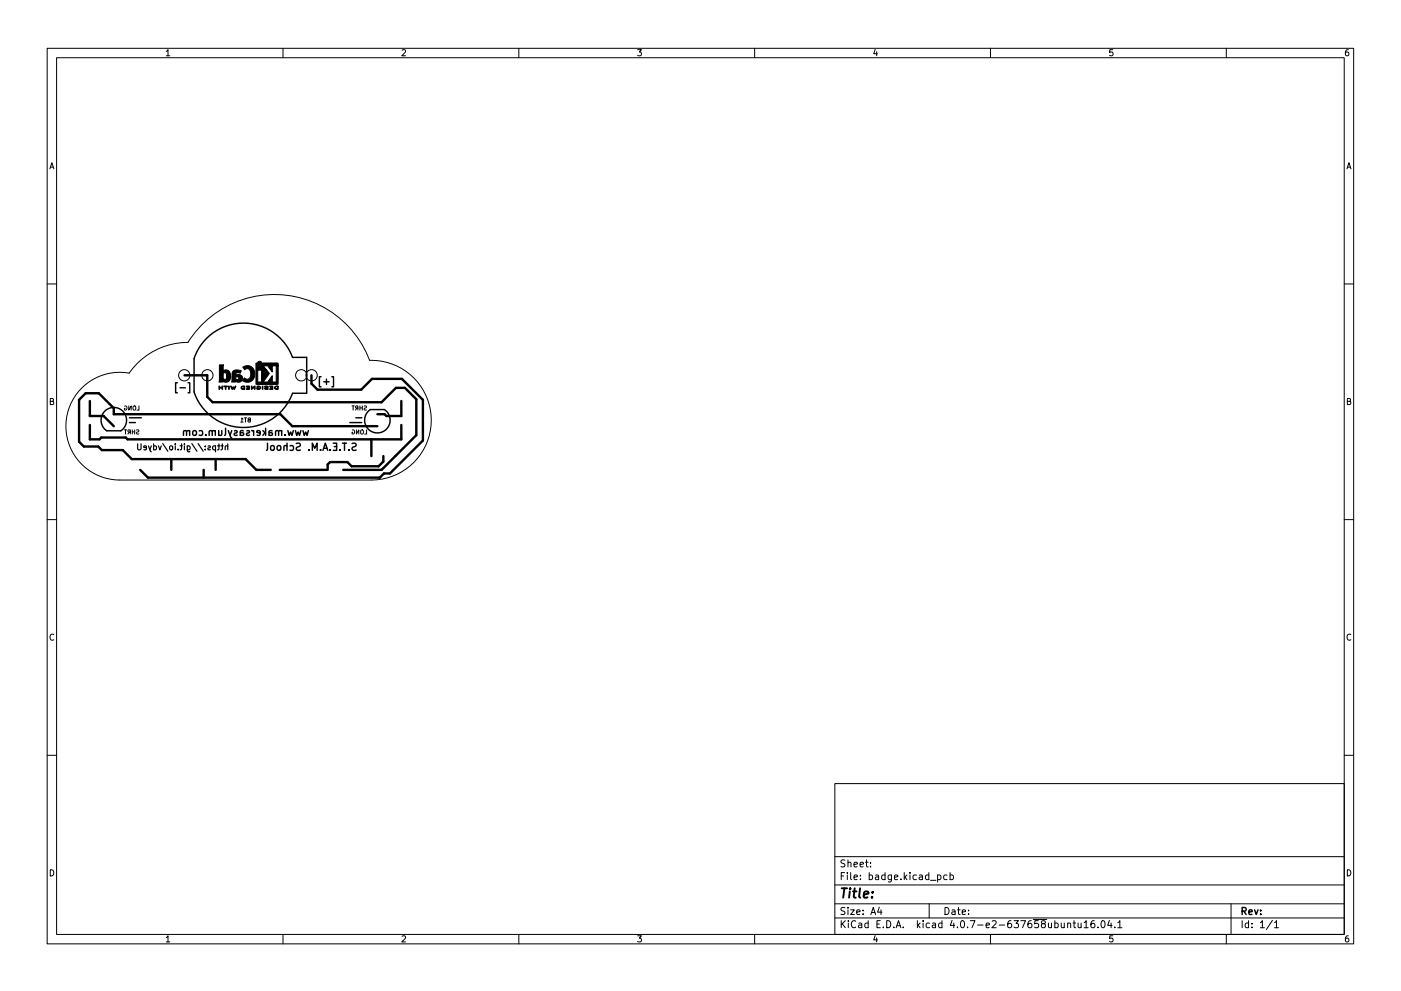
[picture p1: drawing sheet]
<svg xmlns="http://www.w3.org/2000/svg" width="297mm" height="210mm" viewBox="0 0 297 210" stroke-linecap="round" stroke-linejoin="round" font-family="sans-serif">
<g fill="none" stroke="#000" stroke-width=".21">
<path d="M10 10.2h277v190.1h-277zM12 12.2h273v186.1h-273zM35.2 10.9l.4-.4v1.3M35.2 11.8h.8M60 10.2v2M85.2 10.7l.5-.2 .3 .4-.8 .9h.8M110 10.2v2M135.2 10.5h.8l-.4 .5 .3 .2v.5l-.2 .1-.5-.1M160 10.2v2M185.6 10.5l-.4 .9h.9M185.9 11v.8M210 10.2v2"/>
<path d="M235.9 10.5h-.6l-.1 .7 .7-.1v.6l-.2 .1-.5-.1M260 10.2v2M285.9 10.5l-.4 .1-.2 .2-.1 .8 .3 .2 .4-.1v-.6l-.4-.1-.3 .3M10.6 35.8l.4-1.3 .4 1.3M10.7 35.5h.6M285.6 35.8l.4-1.3 .4 1.3M285.7 35.5h.6M10 60.2h2M285 60.2h2M10.7 85.2l.5-.1 .1-.4-.6-.2v1.3h.5l.2-.4-.3-.2M17.3 82.3a11.4 11.4 0 0 1 10.1-3.1 15.2 15.2 0 0 1 12.4-6.6 21.6 21.6 0 0 1 20.5-10 21.6 21.6 0 0 1 18.1 13.9 12.7 12.7 0 0 1 13 12.5 12.7 12.7 0 0 1-12.7 12.8h-53.3a11.4 11.4 0 0 1-10.6-7 11.4 11.4 0 0 1 2.5-12.5zM26.4 91.2h.5"/>
<path d="M26.4 86.2a.4 .4 0 0 1 .5 .4 .4 .4 0 0 1-.5 .3v-.3h.1M26.6 91.2v.9M27.3 86.1v.9l.5-.9v.9M27.4 91.7l-.3 .4M27.6 91.7l-.4-.1v-.3l.4-.1v.9M28 91.6h.6M28 91.2v.9M28.3 86.2h.4l.1 .5-.2 .3-.4-.1zM28.6 91.2v.9M28.9 91.2l.5 .1a.37 .37 0 0 1-.4 .5v.2h.4M29.5 86.1v.9h-.5M51 89.6h.5"/>
<path d="M51.5 88.9l-.2-.2v.9M51.8 88.7h.5M52 88.7v.9M52.8 89.1l-.2 .2 .1 .3h.4v-.9h-.5l.1 .3 .4 .1M74.6 86.1h.5M74.7 91.2a.4 .4 0 0 1 .5 .5 .4 .4 0 0 1-.6 .3v-.3h.2M74.9 86.1v.9M75.6 91.2v.9l.5-.9v.9M75.7 86.6l-.3 .4M75.9 86.6l-.4-.1-.1-.3 .5-.1v.9M76.3 86.5h.5M76.3 86.1v.9"/>
<path d="M76.5 91.3l.2-.1 .3 .1-.1 .7h-.4zM76.8 86.1v.9M77.2 86.2h.5a.37 .37 0 0 1-.5 .5l.1 .3h.4M77.7 91.2v.9h-.4M285.7 85.2l.5-.1 .1-.4-.6-.2v1.3h.5l.2-.4-.3-.2M10 110.2h2M285 110.2h2M11.4 134.7a.58 .58 0 0 0-.8 .5 .58 .58 0 0 0 .8 .5M286.4 134.7a.58 .58 0 0 0-.8 .5 .58 .58 0 0 0 .8 .5M10 160.2h2M177 166.3h108v32h-108zM285 160.2h2"/>
<path d="M10.7 184.5a.66 .66 0 0 1 .7 .7 .66 .66 0 0 1-.7 .6zM35.2 198.9l.4-.4v1.3M35.2 199.8h.8M60 198.3v2M85.2 198.7l.5-.2 .3 .4-.8 .9h.8M110 198.3v2M135.2 198.5h.8l-.4 .5 .3 .2v.5l-.2 .1-.5-.1M160 198.3v2M177 194.8h108M177 191.8h108M177 187.8h108M177 181.8h108"/>
<path d="M178.4 195.3v1.5M178.4 185.8h.5M178.6 196l.6 .8M179.1 185.1h-.7v1.5M179.1 192.6l-.5-.1-.2 .2v.4l.6 .3 .1 .3-.2 .3h-.6M179.1 182.5l-.5-.1-.2 .2v.4l.6 .3 .1 .3-.2 .3h-.6M179.2 195.3l-.8 .9M179.6 185.1v.2M179.6 185.6v1M179.8 192.5v.2M179.8 183.1l.2-.2 .4 .1v.9M179.8 182.4v1.5"/>
<path d="M179.8 193v1M179.9 195.3v.2M179.9 195.8v1M180.4 193h.7l-.7 1h.7M180.4 185.1v1.3l.2 .2M181.1 186.1l.7-.1-.1-.3-.4-.1-.2 .2v.8h.6M181.1 183.4l.7-.1-.1-.3-.4-.1-.2 .2v.8h.6M181.4 195.5a.71 .71 0 0 0-1 .5 .71 .71 0 0 0 .7 .8l.3-.1M181.6 193.5l.8-.1-.1-.3-.4-.1-.3 .2 .1 .8h.6M182.1 195.9h.5l.1 .9M182.4 183.4l.7-.1-.1-.3-.4-.1-.2 .2v.8h.6M182.4 186.5v.1"/>
<path d="M182.4 185.7v.1M182.7 196.2l-.5 .1-.2 .2 .2 .3h.5M183 193.9v.1M183 193.1v.1M183.5 182.9h.6M183.7 182.4v1.3l.4 .2M184.1 195.9l-.5-.1-.2 .3 .1 .7h.6M184.1 195.3v1.5M184.3 185.7l.4-.1 .3 .3-.1 .7h-.6M184.3 185.1v1.5M184.6 183.8v.1M184.6 183v.1"/>
<path d="M184.6 194l.5-1.5 .5 1.5M184.8 193.6h.7M185.6 198.5l-.4 .9h.9M185.6 185.7h.6l.1 .9M185.9 199v.8M185.9 196h.5M186.3 186l-.5 .1-.2 .2 .2 .3h.5M186.4 192.5l-.3 1h.9M186.6 195.3h-.7v1.5h.7M186.8 193v1M187.3 196.7v.1M187.6 185.7l-.4-.1-.3 .3 .2 .7h.5"/>
<path d="M187.6 185.1v1.5M188 195.3a.76 .76 0 0 1 .9 .8 .76 .76 0 0 1-.9 .7zM189 185.6v1.2l-.3 .3h-.3M189 185.7l-.4-.1-.3 .3 .1 .7h.6M189.5 196.7v.1M189.6 186.1l.8-.1-.1-.3-.4-.1-.3 .2 .1 .8h.6M190 196.8l.5-1.5 .5 1.5M190.1 196.4h.8M191 186.5v.1M191.5 196.7v.1M191.7 185.1v1.5M191.9 186.1l.4 .5"/>
<path d="M192.3 185.6l-.6 .6M192.9 185.1v.2M192.9 185.6v1M194.3 185.7l-.4-.1-.3 .3 .1 .7h.6M194.5 195.3v1.5M194.6 196.3l.5 .5M194.9 185.7h.6l.1 .9M195.1 195.8l-.6 .6M195.6 186l-.5 .1-.2 .2 .2 .3h.5M195.7 195.3v.2M195.7 195.8v1M196.9 185.7l-.4-.1-.3 .3 .2 .7h.5"/>
<path d="M196.9 185.1v1.5M197 191.8v3M197.1 195.9l-.5-.1-.2 .3 .1 .7h.6M197.3 186.8h1.1M197.7 195.9h.6l.1 .9M198.4 196.2l-.5 .1-.3 .2 .3 .3h.5M198.8 185.7l.4-.1 .3 .3-.1 .7h-.6M198.8 185.6v1.5M199.7 195.9l-.4-.1-.3 .3 .1 .7h.6M199.7 195.3v1.5M200.4 192.5a.76 .76 0 0 1 .8 .8 .76 .76 0 0 1-.8 .7zM200.8 185.7l-.4-.1-.3 .3 .1 .7h.6"/>
<path d="M201.4 185.7l.5-.1 .2 .3-.1 .7h-.6M201.4 185.1v1.5M201.9 193.1h.5l.1 .9M201.9 195.3l-.4 1h.9M202.2 195.8v1M202.5 193.4l-.5 .1-.2 .2 .2 .3h.5M203 196.7v.1M203 193h.6M203.2 192.5v1.3l.4 .2M203.9 195.4l.1-.1a.8 .8 0 0 1 .5 .8 .8 .8 0 0 1-.5 .7 1 1 0 0 1-.1-1.4zM204 193.5l.7-.1-.1-.3-.4-.1-.2 .2 .1 .8h.5M205.1 196.7v.1"/>
<path d="M205.4 193.9v.1M205.4 193.1v.1M205.7 195.3h1l-.6 1.5M207.3 196.3h1.1M209.1 196.3l.7-.1-.1-.3-.4-.1-.2 .2v.8h.6M210 198.3v2M210.4 195.5l.5-.2 .3 .5-.9 1h.9M211.9 196.3h1.1M214.4 195.3l-.5 .1a1.01 1.01 0 0 0 0 1.4l.5-.1 .1-.5-.3-.3h-.3l-.3 .3M215 195.3h.9l-.5 .6 .5 .1v.7l-.3 .1-.6-.1M216.4 195.3h1l-.6 1.5M218.6 195.3l-.4 .1a1.01 1.01 0 0 0 0 1.4l.5-.1 .1-.5-.3-.3h-.3l-.3 .3"/>
<path d="M219.1 195.1h2.8M220.1 195.3h-.7v.7l.2-.1 .5 .1 .1 .2-.1 .5-.2 .1-.5-.1M221.1 196l-.3-.3 .1-.2 .2-.2 .4 .1 .1 .4-.7 .2-.1 .3 .1 .4 .2 .1h.4l.1-.3v-.4l-.2-.1M222.3 195.8l.1 1h.3l.2-.1M222.9 195.8v1M223.6 195.9l.5-.1 .3 .3-.2 .7h-.6M223.6 195.3v1.5M225 195.8l.1 1h.3l.2-.1M225.6 195.8v1M226.4 196l.2-.2 .3 .1 .1 .9M226.4 195.8v1M227.5 195.8h.6"/>
<path d="M227.7 195.3v1.3l.4 .2M228.6 195.8v1h.4l.2-.1M229.2 195.8v1M229.9 195.8l.4-.5v1.5M229.9 196.8h.8M232 195.3l-.4 .1a1.01 1.01 0 0 0 0 1.4l.5-.1v-.5l-.2-.3h-.3l-.3 .3M232.8 196.7v.1M233.6 195.4l.2-.1a.8 .8 0 0 1 .5 .8 .8 .8 0 0 1-.5 .7 1 1 0 0 1-.2-1.4zM235.2 195.3l-.3 1h.9M235.6 195.8v1M235.9 198.5h-.6l-.1 .7 .7-.1v.6l-.2 .1-.5-.1M236.4 196.7v.1"/>
<path d="M237 195.8l.4-.5v1.5M237 196.8h.9M260 198.3v2M261 191.8v6.5M263.4 195.3v1.5M264.7 195.9l-.4-.1-.3 .3 .1 .7h.6M264.7 195.3v1.5M265.4 196.7v.1M265.4 195.9v.1M267.2 195.8l.4-.5v1.5M267.2 196.8h.9M269.8 195.3l-1.3 1.9"/>
<path d="M270.2 195.8l.4-.5v1.5M270.2 196.8h.9M285.7 184.5a.66 .66 0 0 1 .7 .7 .66 .66 0 0 1-.7 .6zM285.9 198.5l-.4 .1-.2 .3-.1 .7 .3 .2 .4-.1v-.6l-.4-.1-.3 .3"/>
<circle cx="39.1" cy="79.6" r="1.2"/>
<circle cx="44" cy="79.6" r="1.2"/>
<circle cx="63.9" cy="79.6" r="1.2"/>
<circle cx="66.1" cy="79.6" r="1.2"/>
</g>
<g fill="none" stroke="#000" stroke-width=".3">
<path d="M43.8 71.8a11.1 11.1 0 0 1 18.2 4h3v7.6l-3 .1a11.1 11.1 0 0 1-10.5 7.2 11.1 11.1 0 0 1-10.4-7.6l.1-7.3a11.1 11.1 0 0 1 2.6-4zM68.1 79.9h-.4v2.2h.4M70.4 79.9h.3v2.2h-.3M22.3 87.2a2.7 2.7 0 0 1 3.9 .3 2.7 2.7 0 0 1-.6 3.9h-3a2.7 2.7 0 0 1-.3-4.2zM27.4 88.6h2.6M27.4 89.7h1.3M37.6 81.2h-.4v2.1h.4M38.2 82.3h1.1M39.6 91.6l-.3-.2h-.3l-.1 1M39.9 81.2h.3v2.1h-.3M40.2 91.5l-.2-.1h-.4v1M40.2 91.4v1"/>
<path d="M41 91.4h.4l.3 .3v.4l-.3 .3-.4-.1-.1-.2zM42.2 91.4h.5l.3 .3-.2 .6h-.6M43.6 92.2v.2M45 91.6l-.2-.2h-.4l-.1 1M45.6 91.5l-.2-.1h-.3l-.1 1M45.6 91.4v1M46.4 91.4v1M47 91.4v.9l-.4 .1-.2-.2M47.8 90.9v1.3l-.2 .2M48.4 91.4l.5 1.3 .2 .2M49.1 91.4l-.3 1M49.7 91.4h.4l.2 .2-.1 .2-.5 .1v.4h.6"/>
<path d="M50.9 91.7l.6 .1 .2 .2-.2 .4-.6-.1M51.6 91.4h-.6l-.1 1M52.3 91.4h.4l.2 .2-.1 .2-.5 .1v.4h.6M53.3 91.4l.5 .3M53.8 91.4v1M55.2 91.9l-.8-.2 .1-.3h.4l.3 .2-.1 .7h-.6M55.7 91.4l.6 .5M56.2 91.8l-.5 .6M56.3 90.9v1.5M56.7 94v1.3l-.2 .3M57 91.7l.5 .1 .3 .2-.3 .4-.5-.1M57.5 94.6l.4-.1 .3 .3v.5l-.3 .3-.4-.1-.1-.2z"/>
<path d="M57.7 91.4h-.6l-.1 1M58.9 94.6l.4-.1 .2 .3v.5l-.2 .3-.4-.1-.2-.2zM59.1 91.6l-.2-.2h-.4l-.1 1M59.7 91.5l-.2-.1h-.4v1M59.7 91.4v1M60.5 92.2v.2M60.9 94.7l-.3-.2-.3 .1-.1 1M60.9 94v1.6M61 91.4l.3 1 .3-.7 .3 .7 .3-1M61.5 94.6l.4-.1 .3 .3-.1 .7h-.6M62.6 91.4l.3 1 .3-.7 .3 .7 .3-1M62.8 94.1l.6-.1 .3 .3-.2 .4-.6 .3v.4l.2 .2 .6-.1"/>
<path d="M64.2 91.4l.3 1 .3-.7 .3 .7 .3-1M65.5 95.4v.2M66.2 95.6v-1.6l.5 1.1 .5-1.1v1.6M68 95.4v.2M68.5 95.6l.5-1.6 .5 1.6M68.6 95.1h.7M68.6 81h1.2M69.2 80.4v1.2M70 95.4v.2M70.6 94h.8v1.6h-.8M70.9 94.8h.5M72.1 95.4v.2"/>
<path d="M72.6 94h.9M73 94v1.6M74 95.4v.2M74.2 89.7h2.5M74.6 94.1l.6-.1 .3 .3-.1 .4-.7 .3v.4l.2 .2 .6-.1M75.4 88.6h1.3M78.1 87.2l.4-.3h3a2.7 2.7 0 0 1 .6 3.9 2.7 2.7 0 0 1-3.9 .4 2.7 2.7 0 0 1-.1-4zM263.4 193.3l.7-.1 .1-.2-.1-.3-.7-.2v1.5M263.7 193.3l.5 .7M264.8 193.5l.7-.1-.1-.3-.4-.1-.2 .2 .1 .8h.5M266 193l.4 1 .3-1M267.3 193.9v.1"/>
<path d="M267.3 193.1v.1"/>
</g>
<path d="M178.5 188.5h1.1M179 188.5l-.2 2M180.2 189.1l-.2 1.4M180.3 188.5l-.1 .2M180.8 189.1h.8M181.2 188.5l-.2 1.7 .1 .2 .3 .1M182.4 188.5l-.3 1.7 .3 .3M183.1 189.8l1-.2v-.4h-.8l-.2 1 .2 .3 .6-.1M184.9 190.3v.2M185 189.2v.2" fill="none" stroke="#000" stroke-width=".4"/>
<g fill="none" stroke="#000" stroke-width=".51">
<path d="M39.1 79.6h4.8v4.6l1.2 1.1h35.8l3-3h2l2.4 2.4v7.6l-7.4 7.4h-8.1M66 79.6v1.8l1.3 1.3h9.3l2.3-2.3h6.3l4.5 4.4v8.7l-7 7h-1.3l-.9 .8h-49.1l-1.7-1.6M19 90.2v3h2.1l.4-.4h5.2l.4 .4h58v-3M19 85.1v3.2h3l2.1 2.1M36.3 97.4v2.3M43.2 99.7v1.6M45.7 97.4v2.3M59.3 99.7h3.2M62.6 99.7h6.7M78.7 93.2v3.6M80 90.4h-18l-2.6-2.5h-35.3v-1.3l-3.1-3.2h-2.8l-1.4 1.4v8.9l1 1h3l.8 .8h4.4l1.9 1.9h24.2l2.3 2.3h3M81.3 96.8v1.1l-1 1h-5.8l-.8-.9h-3.7l-.5 .5v1.2"/>
<path d="M85.1 85.1v3.2h-3.2l-.4-.4h-1.5"/>
</g>
<g fill="none" stroke="#000" stroke-width=".25">
<path d="M29.2 94.2v1l.2 .2h.3l.2-.2v-1M31.1 95l-.7-.1 .1-.2 .4-.1 .2 .2-.1 .6h-.5M31.5 94.6l.4 1.1 .2 .2M32.1 94.6l-.3 .8M32.6 94.7l.3-.1 .3 .2-.1 .6h-.5M32.6 94.2v1.2M33.6 94.6l.3 .8 .3-.8M34.5 94.1l1.1 1.6M36 94.7l.2-.1 .4 .1-.1 .7-.5-.1zM37.2 94.2v.1M37.2 94.6v.8M37.8 95.3v.1"/>
<path d="M38.2 94.6h.5M38.5 94.2v1.1l-.3 .1M39.1 94.2v.1M39.1 94.6v.8M39.7 94.6v1l.2 .3 .3-.1M39.7 94.7l.4-.1 .2 .2-.1 .6h-.5M40.7 94.1l1.1 1.6M42 94.1l1.1 1.6M43.5 95.3v.1M43.5 94.7v.1M44.1 94.7l.3-.1 .2 .2-.1 .2-.4 .1v.3h.5M45.7 94.7l-.4-.1-.2 .2 .1 .6h.5"/>
<path d="M45.7 94.6v1.3M46.1 94.6h.5M46.4 94.2v1.1l-.3 .1M46.8 94.6h.5M47.1 94.2v1.1l-.3 .1M48.3 94.7h-.5l-.1 .7M48.3 94.2v1.2"/>
</g>
<g fill="#000" stroke="#000" stroke-width=".21">
<path d="M46.5 77.4h.9l-.1 1.3a1.02 1.02 0 0 1 1.2 0 1.02 1.02 0 0 1 .4 1.1h-.8a.5 .5 0 0 0-.2-.6 .5 .5 0 0 0-.6 0v1.1a.46 .46 0 0 0 .6 .1 .46 .46 0 0 0 .2-.6h.8a1 1 0 0 1-.4 1.1 1 1 0 0 1-1.2 0v.2h-.9zM49.4 78.7a1.66 1.66 0 0 1 1.7 0l-.2 .5a.6 .6 0 0 0-.9 .2 1.09 1.09 0 0 1 1.4 .9h-.7a.35 .35 0 0 0-.3-.4 .35 .35 0 0 0-.4 .2v.2a.38 .38 0 0 0 .4 .2 .38 .38 0 0 0 .3-.2h.7a.88 .88 0 0 1-.5 .7 .88 .88 0 0 1-1-.1v.2l-.8-.1 .1-1.8zM51.5 77.9a1.71 1.71 0 0 1 2.6 1.5 1.71 1.71 0 0 1-2.7 1.4l.4-.6a.82 .82 0 0 0 1.1 .1 .82 .82 0 0 0 .3-1 .78 .78 0 0 0-.3-1 .78 .78 0 0 0-1 .2zM54.3 77.1l.1-.1a.61 .61 0 0 0 .6 .7 .61 .61 0 0 0 .7-.7h3.2l.1 .6h-1.4l.1 1.3-.8-1.3h-1.2l.8 .9h-1.9v2.5h.9v-2.5h1l.6 .7-1.4 1.8h1.2l.8-1.3-.1 1.3h1.1l-.1-3.1 .1-.3h.3l-.1 3.9h-4.6zM46.4 81.9h.1l.1 .3h.5l.1-.3v.7l-.1-.3h-.5l-.2 .3zM47.5 81.9h.7l-.3 .1v.6l-.1-.6zM48.5 81.9h.1v.7zM48.9 81.9l.4 .4a.16 .16 0 0 1 .1-.2 .16 .16 0 0 1 .2 .2l.1 .1 .2-.5 .1 .1a.42 .42 0 0 1-.4 .6l-.1-.3-.3 .3zM51.2 82l.7-.1v.6h-.2l-.1-.5a.28 .28 0 0 0-.3 .1 .28 .28 0 0 0 .1 .4 .28 .28 0 0 0 .3 0l.2 .1h-.2a.39 .39 0 0 1-.5-.1 .39 .39 0 0 1 0-.5zM52.2 81.9h.7v.7h-.7l.6-.1v-.2l-.4-.1h.4v-.2zM53.3 81.9h.1l.1 .5 .5-.5 .1 .7h-.2v-.5l-.6 .5zM54.5 82a.44 .44 0 0 1 .7-.1 .44 .44 0 0 1-.1 .7 .44 .44 0 0 1-.7-.2l.1-.2 .3 .1-.2 .1a.28 .28 0 0 0 .4 .1 .28 .28 0 0 0 0-.4 .28 .28 0 0 0-.4 0z"/>
<path d="M55.6 81.9h.2l-.1 .7zM56.1 82a.39 .39 0 0 1 .5-.2 .39 .39 0 0 1 .2 .4l-.5 .2 .5 .1v.1a.42 .42 0 0 1-.7-.3l.6-.2zM57.2 81.9h.6l.1 .4a.23 .23 0 0 1-.1 .3 .23 .23 0 0 1-.3 0l-.3-.1h.5v-.2h-.4l.4-.1v-.2h-.5zM58.3 82a.41 .41 0 0 1 .7 0h-.2a.3 .3 0 0 0-.4 .1 .3 .3 0 0 0 0 .4 .3 .3 0 0 0 .4 0v-.5h.2l-.1 .6a.45 .45 0 0 1-.5 0 .45 .45 0 0 1-.1-.6z"/>
<circle cx="55.1" cy="77.1" r=".47"/>
</g>
</svg>
